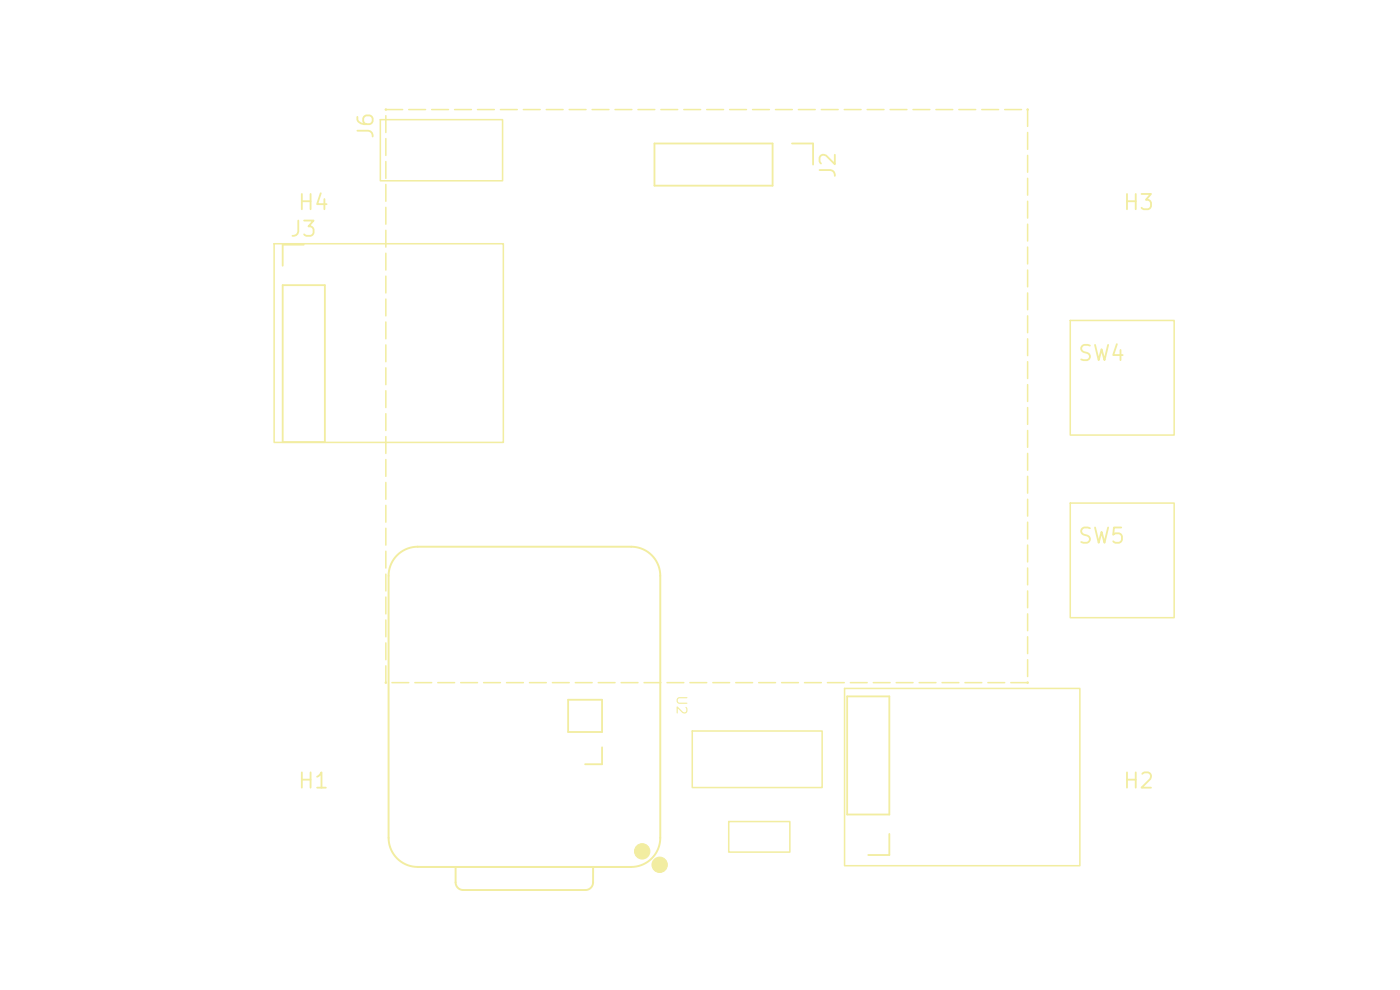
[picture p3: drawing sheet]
<svg xmlns="http://www.w3.org/2000/svg" width="297mm" height="210mm" viewBox="0 0 297 210" stroke-linecap="round" stroke-linejoin="round" font-family="sans-serif">
<defs><g id="words">
<g font-size="3.2" fill="#f2eda1">
<text x="80" y="29.7" transform="rotate(-90 80 29.7)">J6</text>
<text x="178.1" y="38.1" transform="rotate(-90 178.1 38.1)">J2</text>
<text x="62.9" y="45.4">H4</text>
<text x="238" y="45.4">H3</text>
<text x="61.3" y="51">J3</text>
<text x="228.4" y="77.4">SW4</text>
<text x="228.4" y="116.1">SW5</text>
<text x="62.9" y="168.1">H1</text>
<text x="238" y="168.1">H2</text>
</g>
<text font-size="2.1" fill="#f2eda1" x="143" y="147.3" transform="rotate(90 143 147.3)">U2</text>
</g></defs>
<g fill="none" stroke="#f2eda1" stroke-width=".32">
<path d="M80.7 25.4h25.9v12.9h-25.9zM81.9 23.2h3.5M81.9 24.5v3.6M81.9 29.4v3.6M81.9 34.3v3.5M81.9 39.1v3.6M86.7 23.2h3.6M91.6 23.2h3.5M96.4 23.2h3.6M101.3 23.2h3.6M106.2 23.2h3.5M111 23.2h3.6"/>
<path d="M115.9 23.2h3.6M120.8 23.2h3.5M125.6 23.2h3.6M130.5 23.2h3.5M135.3 23.2h3.6M140.2 23.2h3.6M145.1 23.2h3.5M149.9 23.2h3.6M154.8 23.2h3.6M159.7 23.2h3.5M164.5 23.2h3.6M169.4 23.2h3.5"/>
<path d="M174.2 23.2h3.6M179.1 23.2h3.6M184 23.2h3.5M188.8 23.2h3.6M193.7 23.2h3.6M198.6 23.2h3.5M203.4 23.2h3.6M208.3 23.2h3.5M213.1 23.2h3.6M218 23.2v3.6M218 28.1v3.6M218 33v3.5"/>
<path d="M218 37.8v3.6M58.2 51.7h48.6v42.1h-48.6zM81.9 44v3.6M81.9 48.9v3.5M81.9 53.7v3.6M81.9 58.6v3.5M218 42.7v3.6M218 47.6v3.5M218 52.4v3.6M218 57.3v3.5M81.9 63.4v3.6M81.9 68.3v3.6"/>
<path d="M81.9 73.2v3.5M81.9 78v3.6M218 62.1v3.6M218 67v3.6M218 71.9v3.5M218 76.7v3.6M227 68h22.1v24.3h-22.1zM81.9 82.9v3.6M81.9 87.8v3.5M81.9 92.6v3.6M81.9 97.5v3.5M218 81.6v3.6"/>
<path d="M218 86.5v3.5M218 91.3v3.6M218 96.2v3.5M81.9 102.3v3.6M81.9 107.2v3.6M81.9 112.1v3.5M81.9 116.9v3.6M218 101v3.6M218 105.9v3.6M218 110.8v3.5M218 115.6v3.6M227 106.7h22.1v24.3h-22.1z"/>
<path d="M81.9 121.8v3.6M81.9 126.7v3.5M81.9 131.5v3.6M81.9 136.4v3.5M218 120.5v3.6M218 125.4v3.5M218 130.2v3.6M218 135.1v3.5M218 139.9v3.6M81.9 141.2v3.6M83.1 144.8h3.6M88 144.8h3.6"/>
<path d="M92.9 144.8h3.5M97.7 144.8h3.6M102.6 144.8h3.6M107.5 144.8h3.5M112.3 144.8h3.6M117.2 144.8h3.6M122 144.8h3.6M126.9 144.8h3.6M131.8 144.8h3.5M136.6 144.8h3.6M141.5 144.8h3.6M146.4 144.8h3.5"/>
<path d="M146.9 155.1h27.5v12h-27.5zM151.2 144.8h3.6M156.1 144.8h3.6M161 144.8h3.5M165.8 144.8h3.6M170.7 144.8h3.5M175.5 144.8h3.6M179.2 146h49.9v37.6h-49.9zM180.4 144.8h3.6M185.3 144.8h3.5M190.1 144.8h3.6M195 144.8h3.6"/>
<path d="M199.9 144.8h3.5M204.7 144.8h3.6M209.6 144.8h3.5M214.4 144.8h3.6M154.6 174.3h13v6.5h-13zM88.6 183.9h45.3"/>
</g>
<g fill="#f2eda1" stroke="#f2eda1" stroke-width=".21">
<circle cx="218" cy="23.2" r=".16"/>
<circle cx="218" cy="144.8" r=".16"/>
<circle cx="81.9" cy="144.8" r=".16"/>
<circle cx="81.9" cy="23.2" r=".16"/>
<circle cx="136.2" cy="180.6" r="1.63"/>
<circle cx="139.9" cy="183.4" r="1.63"/>
</g>
<path d="M138.8 30.4h25.1v9h-25.1zM168 30.4h4.5v4.5M64.4 51.9h-4.4v4.5M60 60.5h8.9v33.3h-8.9zM120.5 148.4h7.2v6.9h-7.2zM127.7 158.5v3.6h-3.6M179.7 147.7h9v25.1h-9zM188.7 176.9v4.5h-4.5" fill="none" stroke="#f2eda1" stroke-width=".39"/>
<path d="M84.2 117.8a6.2 6.2 0 0 1 4.4-1.8h45.3a6.2 6.2 0 0 1 6.2 6.2v55.5a6.2 6.2 0 0 1-6.2 6.2h-45.3a6.2 6.2 0 0 1-6.2-6.2v-55.5a6.2 6.2 0 0 1 1.8-4.4zM96.7 183.9v3.3a1.62 1.62 0 0 0 1.6 1.6h25.9a1.62 1.62 0 0 0 1.6-1.6v-3.3" fill="none" stroke="#f2eda1" stroke-width=".41"/>
<use href="#words"/>
</svg>
